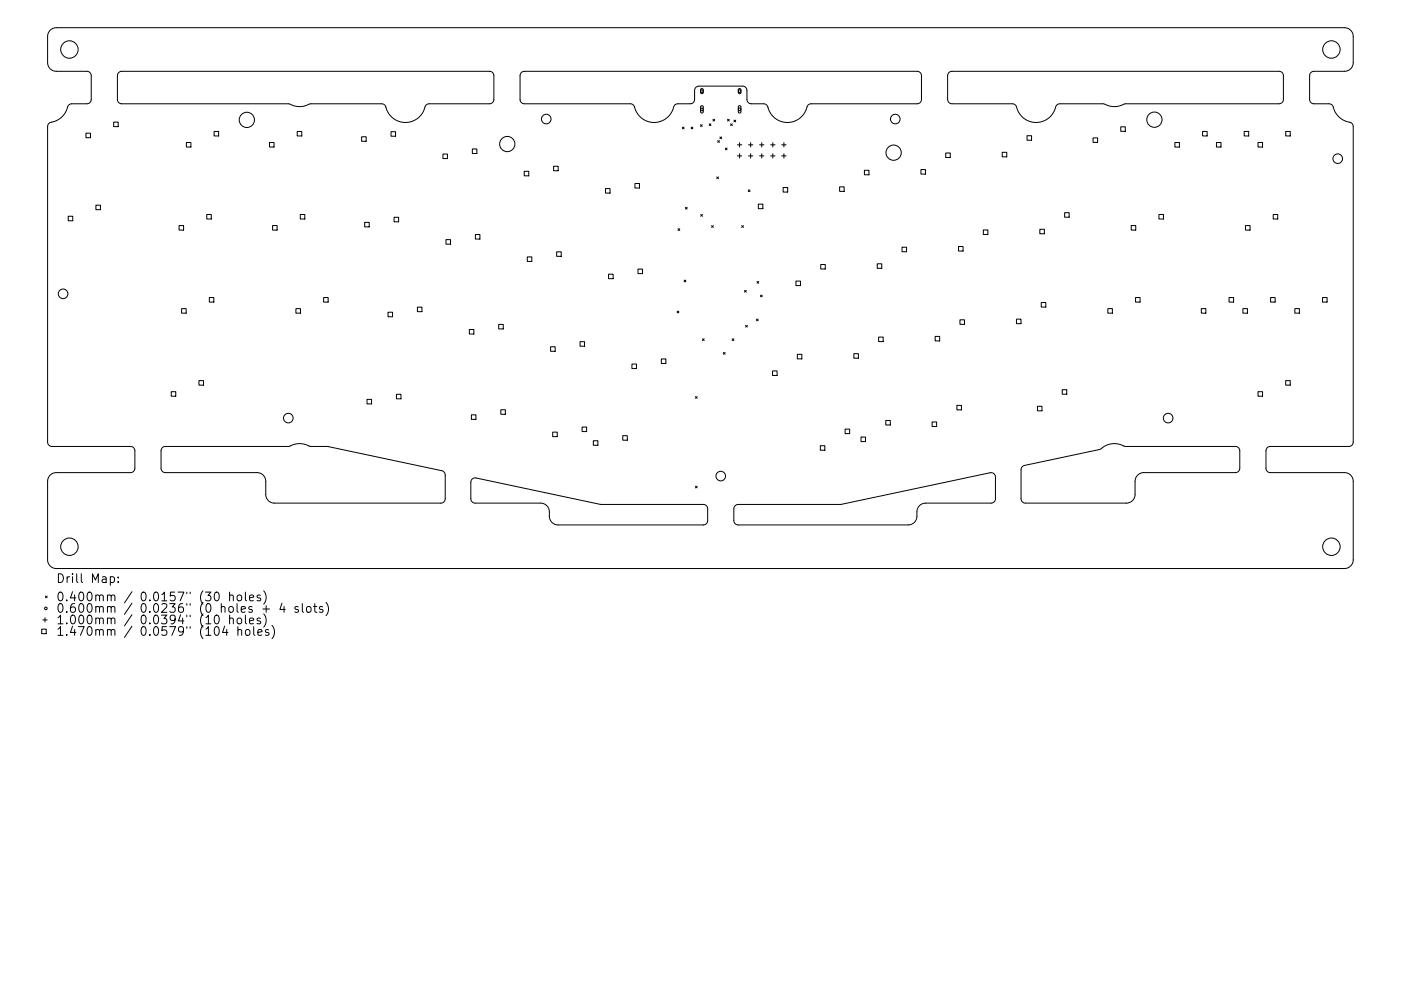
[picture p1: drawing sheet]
<svg xmlns="http://www.w3.org/2000/svg" width="297mm" height="210mm" viewBox="0 0 297 210" stroke-linecap="round" stroke-linejoin="round" font-family="sans-serif">
<defs><g id="words">
<g font-size="2.6">
<text x="11.9" y="124.2">Drill</text>
<text x="19.3" y="124.2">Map:</text>
<text x="11.9" y="128.1">0.400mm</text>
<text x="11.9" y="130.6">0.600mm</text>
<text x="29.8" y="128.1">0.0157&quot;</text>
<text x="29.8" y="130.6">0.0236&quot;</text>
<text x="42.5" y="128.1">(30</text>
<text x="42.5" y="130.6">(0</text>
<text x="47.1" y="130.6">holes</text>
<text x="48.9" y="128.1">holes)</text>
<text x="56.1" y="130.6">+</text>
<text x="60" y="130.6">4</text>
<text x="63.4" y="130.6">slots)</text>
<text x="11.9" y="133">1.000mm</text>
<text x="11.9" y="135.5">1.470mm</text>
<text x="29.8" y="133">0.0394&quot;</text>
<text x="29.8" y="135.5">0.0579&quot;</text>
<text x="42.5" y="133">(10</text>
<text x="42.5" y="135.5">(104</text>
<text x="48.9" y="133">holes)</text>
<text x="50.6" y="135.5">holes)</text>
</g>
</g></defs>
<g fill="none" stroke="#000" stroke-width=".21">
<path d="M10.6 6.4l.6-.4 .7-.1h273.2a1.85 1.85 0 0 1 1.8 1.8v5.7a1.85 1.85 0 0 1-1.8 1.7h-6.6a.92 .92 0 0 0-.8 1v5.1a.92 .92 0 0 0 .9 .8h3.3l.6 .4a4.8 4.8 0 0 0 4 3.7l.4 .7v67a.93 .93 0 0 1-.9 .9h-16.7a.92 .92 0 0 0-.9 .9v3.8a.92 .92 0 0 0 .9 .9h15.9a1.85 1.85 0 0 1 1.7 1.8v16.8a1.85 1.85 0 0 1-1.8 1.7h-273.3a1.85 1.85 0 0 1-1.7-1.8v-16.7a1.85 1.85 0 0 1 1.8-1.8h15.9a.93 .93 0 0 0 .8-1v-3.7a.93 .93 0 0 0-.9-.9h-16.8a.93 .93 0 0 1-.8-.9v-67a.93 .93 0 0 1 .8-.9 4.8 4.8 0 0 0 3.6-3.6l.6-.3h3.4a.93 .93 0 0 0 .8-.9v-5.1a.92 .92 0 0 0-.9-.9h-6.6a1.85 1.85 0 0 1-1.7-1.8v-5.7l.2-.7zM25.2 15.4l.6-.3h78a.92 .92 0 0 1 .9 1v5a.92 .92 0 0 1-.9 .9h-12.8a.97 .97 0 0 0-1 .9 4.3 4.3 0 0 1-4.4 3.1 4.3 4.3 0 0 1-4-3.6l-.7-.4h-15a5.1 5.1 0 0 1-4.8 0h-35.3a.92 .92 0 0 1-.9-.9v-5.1zM110.5 15.4l.7-.3h83.2a.92 .92 0 0 1 1 1v5a.92 .92 0 0 1-1 .9h-22.4a.97 .97 0 0 0-1 .9 4.3 4.3 0 0 1-4.4 3.1 4.3 4.3 0 0 1-4-3.6l-.6-.4h-2.7a.92 .92 0 0 1-.9-.9v-1.9a.93 .93 0 0 0-1-.9h-9.2a.93 .93 0 0 0-.9 .9v1.9a.92 .92 0 0 1-1 .9h-2.6a.97 .97 0 0 0-.9 .9 4.3 4.3 0 0 1-4.5 3.1 4.3 4.3 0 0 1-3.9-3.6l-.8-.4h-22.4a.92 .92 0 0 1-.9-.9v-5.1zM148.6 18.9l.3-.1 .2 .2v.7l-.2 .2-.3-.2zM156.6 18.9l.3-.1 .2 .2v.7l-.2 .2-.4-.2zM201.2 15.4l.6-.3h69.4a.92 .92 0 0 1 .9 1v5a.92 .92 0 0 1-.9 .9h-32.5a5.1 5.1 0 0 1-4.8 0h-9.2a.97 .97 0 0 0-.9 .9 4.3 4.3 0 0 1-4.5 3.1 4.3 4.3 0 0 1-3.9-3.6l-.7-.4h-12.9a.92 .92 0 0 1-.9-.9v-5.1zM18.2 28.3h1v.9h-1zM24.1 25.9h1v1h-1zM39.5 30.2h1v1h-1zM45.4 27.9h1v.9h-1zM57.1 30.2h1v1h-1zM63 27.9h1v.9h-1z"/>
<path d="M76.7 29h.9v1h-.9zM82.9 27.9h1v1h-1zM93.9 32.7h1v.9h-1zM100.1 31.6h1v1h-1zM111.1 36.3h1v1h-1zM117.4 35.3h.9v.9h-.9zM134.6 38.9h1v1h-1zM144.7 27l.3 .3M145 27l-.3 .3M146.5 27l.4 .3M146.9 27l-.4 .3M148.5 26.5l.4 .3"/>
<path d="M148.6 22.5l.3-.1 .2 .2v1.2l-.2 .2-.4-.2zM148.9 26.5l-.4 .3M150.4 26.3l.3 .3M150.7 26.3l-.3 .3M151.2 25.3l.3 .4M151.5 25.3l-.3 .4M152 37.5l.3 .4M152.2 29.8l.3 .4M152.3 37.5l-.3 .4M152.5 29.8l-.3 .4M152.6 29.1l.4 .3M153 29.1l-.4 .3"/>
<path d="M153.8 31.4l.4 .4M154.2 31.4l-.4 .4M154.2 25.3l.4 .4M154.6 25.3l-.4 .4M154.9 26.3l.4 .3M155.3 26.3l-.4 .3M155.6 25.5l.4 .4M156 25.5l-.4 .4M156.3 30.7h1M156.3 33.1h1M156.6 22.5l.3-.1 .2 .2v1.2l-.2 .2-.4-.2zM156.8 30.3v.9"/>
<path d="M156.8 32.6v.9M158.7 30.7h.9M158.7 33.1h.9M159.2 30.3v.9M159.2 32.6v.9M161 30.7h1M161 33.1h1M161.5 30.3v.9M161.5 32.6v.9M163.4 30.7h.9M163.4 33.1h.9M163.9 30.3v.9"/>
<path d="M163.9 32.6v.9M165.7 30.7h1M165.7 33.1h1M166 39.8h1v.9h-1zM166.2 30.3v.9M166.2 32.6v.9M178 39.6h1v1h-1zM183.3 36.1h.9v1h-.9zM195.3 36h.9v.9h-.9zM200.5 32.5h1v.9h-1zM212.5 32.3h1v1h-1zM217.7 28.8h1v1h-1z"/>
<path d="M231.8 29.3h.9v.9h-.9zM237.6 26.9h1v1h-1zM249.1 30.2h1v1h-1zM255 27.9h.9v.9h-.9zM257.9 30.2h1v1h-1zM263.8 27.9h.9v.9h-.9zM266.7 30.2h1v1h-1zM272.6 27.9h1v.9h-1zM14.5 45.9h.9v.9h-.9zM20.3 43.5h1v1h-1zM38 47.9h.9v.9h-.9zM43.8 45.5h1v1h-1z"/>
<path d="M57.8 47.9h1v.9h-1zM63.7 45.5h.9v1h-.9zM77.3 47.2h1v.9h-1zM83.6 46.1h.9v1h-.9zM94.6 50.8h.9v1h-.9zM100.8 49.8h1v.9h-1zM111.8 54.5h1v1h-1zM118 53.4h1v1h-1zM128.4 40h.9v1h-.9zM129 58.2h1v.9h-1zM135.3 57.1h.9v1h-.9zM143.7 48.5l.4 .4"/>
<path d="M144.1 48.5l-.4 .4M145 59.4l.4 .4M145.3 44l.4 .4M145.4 59.4l-.4 .4M145.7 44l-.4 .4M148.6 45.5l.3 .4M148.9 45.5l-.3 .4M150.9 47.9l.3 .3M151.2 47.9l-.3 .3M157.3 47.9l.3 .3M157.6 47.9l-.3 .3M158.6 40.3l.4 .4"/>
<path d="M159 40.3l-.4 .4M160.5 59.7l.4 .4M160.8 43.3h.9v1h-.9zM160.9 59.7l-.4 .4M168.8 59.6h.9v1h-.9zM174 56.1h1v1h-1zM186 56h1v.9h-1zM191.2 52.5h1v.9h-1zM203.2 52.3h1v1h-1zM208.5 48.8h.9v.9h-.9zM220.5 48.6h.9v1h-.9zM225.7 45.1h1v1h-1z"/>
<path d="M239.8 47.9h1v.9h-1zM245.7 45.5h1v1h-1zM264.1 47.9h.9v.9h-.9zM269.9 45.5h1v1h-1zM38.5 65.5h1v.9h-1zM44.4 63.1h.9v1h-.9zM62.7 65.5h1v.9h-1zM68.6 63.1h1v1h-1zM82.3 66.2h.9v1h-.9zM88.5 65.2h1v.9h-1zM99.5 69.9h1v1h-1zM105.7 68.8h1v1h-1z"/>
<path d="M116.7 73.6h1v.9h-1zM123 72.5h.9v1h-.9zM134 77.2h.9v1h-.9zM140.2 76.2h1v.9h-1zM143.6 66l.3 .4M143.9 66l-.3 .4M148.9 71.9l.4 .4M149.3 71.9l-.4 .4M153.4 74.8l.3 .4M153.7 74.8l-.3 .4M155.2 71.9l.4 .4M155.6 71.9l-.4 .4"/>
<path d="M157.9 61.6l.3 .4M158.1 69l.4 .4M158.2 61.6l-.3 .4M158.5 69l-.4 .4M160.4 67.7l.3 .4M160.7 67.7l-.3 .4M161.2 62.6l.4 .4M161.6 62.6l-.4 .4M163.8 78.7h1v1h-1zM169.1 75.2h.9v.9h-.9zM181 75h1v1h-1zM186.3 71.5h1v1h-1z"/>
<path d="M198.3 71.4h.9v.9h-.9zM203.5 67.9h1v.9h-1zM215.5 67.7h1v1h-1zM220.8 64.2h.9v.9h-.9zM234.9 65.5h.9v.9h-.9zM240.8 63.1h.9v1h-.9zM254.7 65.5h1v.9h-1zM260.6 63.1h.9v1h-.9zM263.5 65.5h1v.9h-1zM269.4 63.1h1v1h-1zM274.5 65.5h1v.9h-1zM280.4 63.1h1v1h-1z"/>
<path d="M34.4 95l.7-.3h26a5.1 5.1 0 0 1 4.8 0h3.6l24.2 5.2a.92 .92 0 0 1 .7 .9v5a.92 .92 0 0 1-.9 .9h-35.3a1.85 1.85 0 0 1-1.9-1.8v-2.8a1.85 1.85 0 0 0-1.8-1.8h-19.4a.93 .93 0 0 1-1-1v-3.7zM36.3 83.1h1v1h-1zM42.2 80.8h.9v.9h-.9zM77.8 84.7h1v1h-1zM84.1 83.7h.9v.9h-.9zM99.9 88h1v1h-1zM106.2 86.9h.9v1h-.9zM117.2 91.7h.9v.9h-.9zM123.4 90.6h1v1h-1zM125.8 93.5h1v1h-1zM132 92.4h1v1h-1zM147.5 84.1l.3 .4"/>
<path d="M147.8 84.1l-.3 .4M173.9 94.6h1v.9h-1zM179.2 91h.9v1h-.9zM182.5 92.7h1v1h-1zM187.8 89.2h1v1h-1zM197.6 89.5h1v1h-1zM202.9 86h.9v1h-.9zM216.7 99l.5-.2 15.9-3.4a4.7 4.7 0 0 1 5.2-.8l23.6 .1a.92 .92 0 0 1 1 .9v3.7a.92 .92 0 0 1-1 1h-19.4a1.85 1.85 0 0 0-1.8 1.8v2.8a1.85 1.85 0 0 1-1.9 1.8h-21.4a.92 .92 0 0 1-.9-.9v-6.2zM220 86.2h.9v1h-.9zM225.2 82.7h1v.9h-1zM266.7 83.1h1v1h-1zM272.6 80.8h1v.9h-1z"/>
<path d="M100.1 101.6l.8-.2 26.4 5.6h21.8a.92 .92 0 0 1 .9 .9v2.5a.92 .92 0 0 1-.9 1h-30.8a1.85 1.85 0 0 1-1.8-1.9v-.9a1.85 1.85 0 0 0-1.9-1.9h-13.9a.92 .92 0 0 1-.9-.9v-3.5zM147.5 103.1l.3 .4M147.8 103.1l-.3 .4M155.9 107.3l.6-.3h21.8l31.6-6.7a.92 .92 0 0 1 1.2 .9v4.6a.92 .92 0 0 1-1 .9h-13.8a1.85 1.85 0 0 0-1.9 1.9v.9a1.85 1.85 0 0 1-1.8 1.9h-36.1a.92 .92 0 0 1-.9-1v-2.5zM8.8 133.5h1v.9h-1zM9.1 131.5h.9M9.5 131.1v.9M9.6 126.5l.4 .3M10 126.5l-.4 .3M17.2 121.7v1.6l.3 .3M22.8 126.4l.2-.2 .5 .1 .1 1.2M22.8 128.9l.2-.2 .5 .1 .1 1.1"/>
<path d="M22.8 131.3l.2-.2 .5 .1 .1 1.2M22.8 133.7l.2-.1 .5 .1 .1 1.1M23.6 126.5l.2-.3 .5 .1 .1 1.2M23.6 128.9l.2-.2 .5 .1 .1 1.1M23.6 131.4l.2-.3 .5 .1 .1 1.2M23.6 133.8l.2-.2 .5 .1 .1 1.1M28 125.5l-1.6 2.4M28 128l-1.6 2.4M28 130.4l-1.6 2.4M28 132.9l-1.6 2.3M39.6 125.6v.4M39.6 128.1v.3"/>
<path d="M39.6 130.5v.4M39.6 132.9v.4M40.3 125.6v.4M40.3 128.1v.3M40.3 130.5v.4M40.3 132.9v.4M63.2 128.8l-.4-.1-.3 .2 .1 .3 .6 .2v.4h-.7"/>
<circle cx="14.7" cy="10.5" r="1.85"/>
<circle cx="148.8" cy="19.3" r=".28"/>
<circle cx="156.8" cy="19.3" r=".28"/>
<circle cx="282.3" cy="10.5" r="1.85"/>
<circle cx="52.3" cy="25.4" r="1.62"/>
<circle cx="107.6" cy="30.6" r="1.62"/>
<circle cx="115.8" cy="25.3" r="1.02"/>
<circle cx="148.8" cy="23.2" r=".28"/>
<circle cx="156.8" cy="23.2" r=".28"/>
<circle cx="189.5" cy="32.4" r="1.62"/>
<circle cx="189.8" cy="25.3" r="1.02"/>
<circle cx="244.8" cy="25.4" r="1.62"/>
<circle cx="283.6" cy="33.7" r="1.02"/>
<circle cx="13.4" cy="62.3" r="1.02"/>
<circle cx="61.1" cy="88.7" r="1.02"/>
<circle cx="247.7" cy="88.7" r="1.02"/>
<circle cx="14.7" cy="116" r="1.85"/>
<circle cx="152.8" cy="101" r="1.02"/>
<circle cx="282.3" cy="116" r="1.85"/>
<circle cx="9.7" cy="129.1" r=".28"/>
</g>
<use href="#words"/>
</svg>
